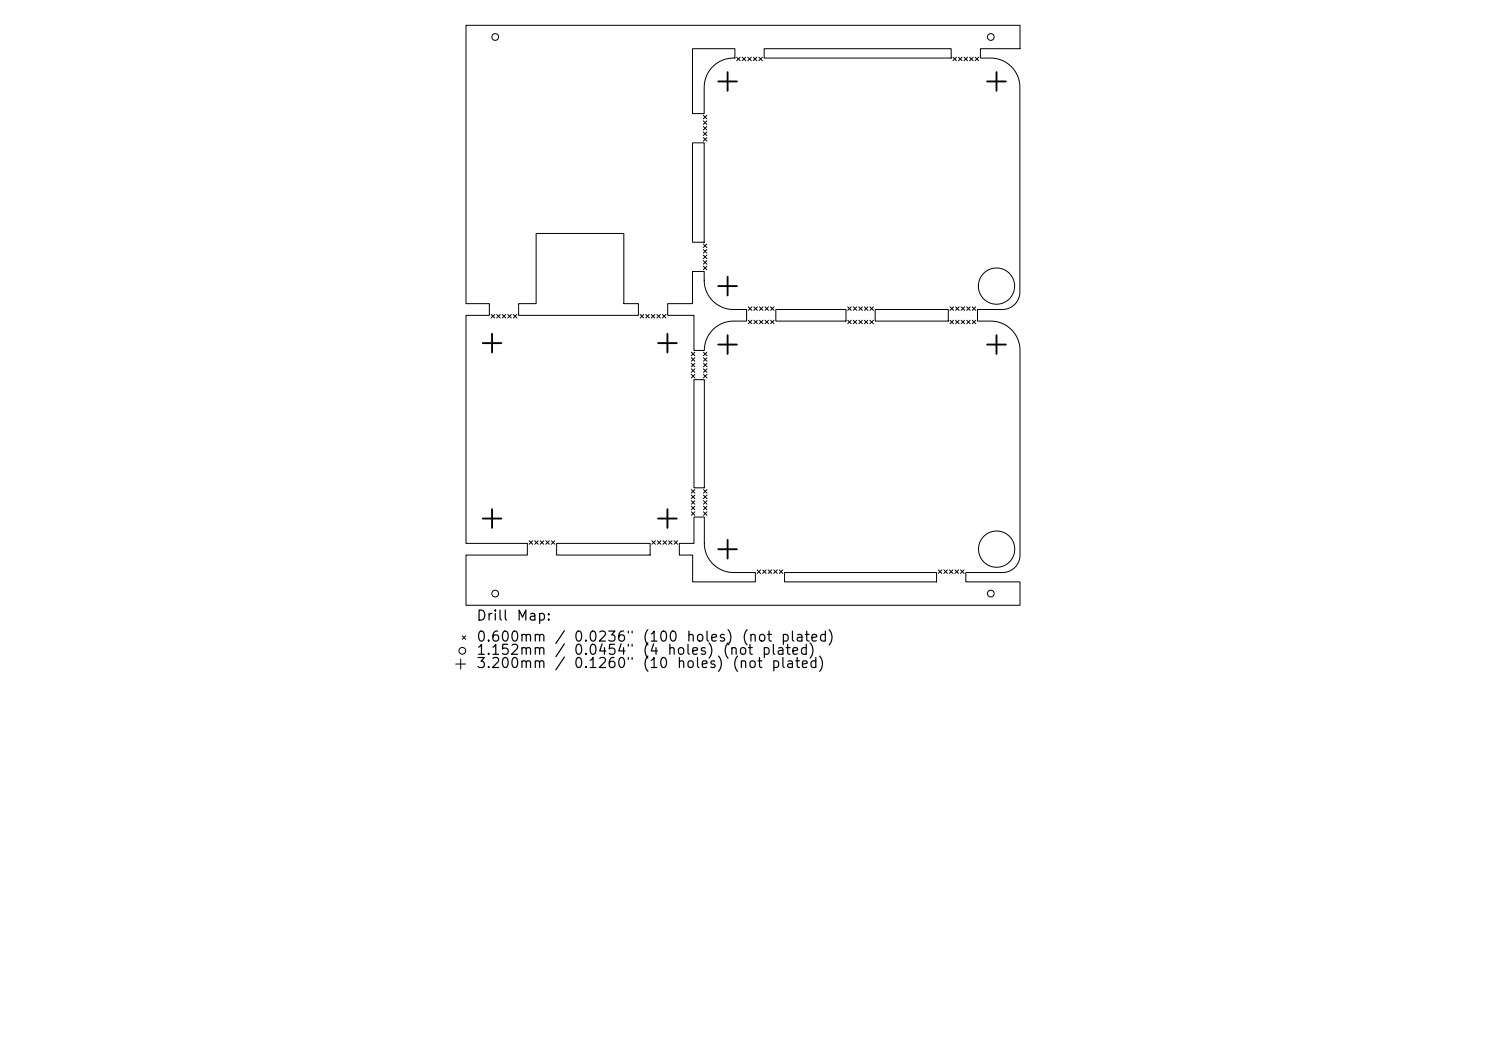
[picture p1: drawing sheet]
<svg xmlns="http://www.w3.org/2000/svg" width="297mm" height="210mm" viewBox="0 0 297 210" stroke-linecap="round" stroke-linejoin="round" font-family="sans-serif">
<defs><g id="words">
<g font-size="2">
<text x="95.1" y="124.5">Drill</text>
<text x="103.1" y="124.5">Map:</text>
<text x="95.1" y="128.7">0.600mm</text>
<text x="95.1" y="131.3">1.152mm</text>
<text x="110.7" y="128.7">/</text>
<text x="110.7" y="131.3">/</text>
<text x="114.5" y="128.7">0.0236&quot;</text>
<text x="114.5" y="131.3">0.0454&quot;</text>
<text x="128.2" y="128.7">(100</text>
<text x="128.2" y="131.3">(4</text>
<text x="133.2" y="131.3">holes)</text>
<text x="137" y="128.7">holes)</text>
<text x="144.3" y="131.3">(not</text>
<text x="148.1" y="128.7">(not</text>
<text x="152.1" y="131.3">plated)</text>
<text x="155.9" y="128.7">plated)</text>
<text x="95.1" y="134">3.200mm</text>
<text x="110.7" y="134">/</text>
<text x="114.5" y="134">0.1260&quot;</text>
<text x="128.2" y="134">(10</text>
<text x="135.1" y="134">holes)</text>
<text x="146.2" y="134">(not</text>
<text x="154" y="134">plated)</text>
</g>
</g></defs>
<g fill="none" stroke="#000" stroke-width=".2">
<path d="M93.1 5.1h110.8v4.6h-7.9v1.9h2a5.8 5.8 0 0 1 5.8 5.8v40.9a3.5 3.5 0 0 1-3.5 3.5h-4.9v2.4h2.6a5.8 5.8 0 0 1 5.9 5.8v40.9a3.5 3.5 0 0 1-3.5 3.5h-7.4v1.9h10.9v4.6h-110.8v-10h12.3v-2.3h-12.3v-45.6h4.7v-2.3h-4.7zM138.4 9.7h8.5v1.9a5.9 5.9 0 0 0-6.2 5.8v5.3h-2.3zM147.2 11.4l.7 .7M147.9 11.4l-.7 .7M148.3 11.4l.7 .7M149 11.4l-.7 .7M149.5 11.4l.7 .7M150.2 11.4l-.7 .7M150.6 11.4l.7 .7M151.3 11.4l-.7 .7M151.7 11.4l.7 .7M152.4 11.4l-.7 .7"/>
<path d="M152.7 9.7h37.4v1.9h-37.4zM190.5 11.4l.7 .7M191.2 11.4l-.7 .7M191.6 11.4l.7 .7M192.3 11.4l-.7 .7M192.7 11.4l.7 .7M193.4 11.4l-.7 .7M193.8 11.4l.7 .7M194.5 11.4l-.7 .7M194.9 11.4l.7 .7M195.6 11.4l-.7 .7M138.4 28.5h2.3v19.9h-2.3z"/>
<path d="M140.6 23.1l.7 .7M140.6 24.2l.7 .7M140.6 25.3l.7 .7M140.6 26.4l.7 .7M140.6 27.5l.7 .7M141.3 23.1l-.7 .7M141.3 24.2l-.7 .7M141.3 25.3l-.7 .7M141.3 26.4l-.7 .7M141.3 27.5l-.7 .7M107.2 46.7h17.5v14h2.9v2.3h-23.9v-2.3h3.5zM138.4 54.2h2.3v1.8a5.8 5.8 0 0 0 5.9 5.8h2.6v2.4h-2.6a5.8 5.8 0 0 0-5.8 5.8h-2.1v-7h-5.3v-2.3h5z"/>
<path d="M140.6 48.8l.7 .7M140.6 49.9l.7 .7M140.6 51l.7 .7M140.6 52.1l.7 .7M140.6 53.2l.7 .7M141.3 48.8l-.7 .7M141.3 49.9l-.7 .7M141.3 51l-.7 .7M141.3 52.1l-.7 .7M141.3 53.2l-.7 .7M98.2 62.8l.7 .7M98.9 62.8l-.7 .7"/>
<path d="M99.3 62.8l.7 .7M100 62.8l-.7 .7M100.4 62.8l.7 .7M101.1 62.8l-.7 .7M101.5 62.8l.7 .7M102.2 62.8l-.7 .7M102.6 62.8l.7 .7M103.3 62.8l-.7 .7M128 62.8l.7 .7M128.7 62.8l-.7 .7M129.1 62.8l.7 .7M129.8 62.8l-.7 .7"/>
<path d="M130.2 62.8l.7 .7M130.9 62.8l-.7 .7M131.3 62.8l.7 .7M132 62.8l-.7 .7M132.4 62.8l.7 .7M133.1 62.8l-.7 .7M138.2 70.4l.7 .7M138.2 71.5l.7 .7M138.2 72.6l.7 .7M138.2 73.7l.7 .7M138.2 74.8l.7 .7M138.7 75.9h2.1v21.6h-2.1z"/>
<path d="M138.9 70.4l-.7 .7M138.9 71.5l-.7 .7M138.9 72.6l-.7 .7M138.9 73.7l-.7 .7M138.9 74.8l-.7 .7M140.6 70.4l.7 .7M140.6 71.5l.7 .7M140.6 72.6l.7 .7M140.6 73.7l.7 .7M140.6 74.8l.7 .7M141.3 70.4l-.7 .7M141.3 71.5l-.7 .7"/>
<path d="M141.3 72.6l-.7 .7M141.3 73.7l-.7 .7M141.3 74.8l-.7 .7M149.6 61.3l.7 .7M149.6 64l.7 .7M150.3 61.3l-.7 .7M150.3 64l-.7 .7M150.7 61.3l.7 .7M150.7 64l.7 .7M151.4 61.3l-.7 .7M151.4 64l-.7 .7M151.8 61.3l.7 .7"/>
<path d="M151.8 64l.7 .7M152.5 61.3l-.7 .7M152.5 64l-.7 .7M152.9 61.3l.7 .7M152.9 64l.7 .7M153.6 61.3l-.7 .7M153.6 64l-.7 .7M154 61.3l.7 .7M154 64l.7 .7M154.7 61.3l-.7 .7M154.7 64l-.7 .7M155.1 61.8h14v2.4h-14z"/>
<path d="M169.4 61.3l.7 .7M169.4 64l.7 .7M170.1 61.3l-.7 .7M170.1 64l-.7 .7M170.5 61.3l.7 .7M170.5 64l.7 .7M171.2 61.3l-.7 .7M171.2 64l-.7 .7M171.7 61.3l.7 .7M171.7 64l.7 .7M172.4 61.3l-.7 .7M172.4 64l-.7 .7"/>
<path d="M172.8 61.3l.7 .7M172.8 64l.7 .7M173.5 61.3l-.7 .7M173.5 64l-.7 .7M173.9 61.3l.7 .7M173.9 64l.7 .7M174.6 61.3l-.7 .7M174.6 64l-.7 .7M174.9 61.8h14.6v2.4h-14.6zM189.9 61.3l.7 .7M189.9 64l.7 .7M190.6 61.3l-.7 .7"/>
<path d="M190.6 64l-.7 .7M191 61.3l.7 .7M191 64l.7 .7M191.7 61.3l-.7 .7M191.7 64l-.7 .7M192.1 61.3l.7 .7M192.1 64l.7 .7M192.8 61.3l-.7 .7M192.8 64l-.7 .7M193.2 61.3l.7 .7M193.2 64l.7 .7M193.9 61.3l-.7 .7"/>
<path d="M193.9 64l-.7 .7M194.3 61.3l.7 .7M194.3 64l.7 .7M195 61.3l-.7 .7M195 64l-.7 .7M138.2 97.8l.7 .7M138.2 98.9l.7 .7M138.9 97.8l-.7 .7M138.9 98.9l-.7 .7M140.6 97.8l.7 .7M140.6 98.9l.7 .7M141.3 97.8l-.7 .7"/>
<path d="M141.3 98.9l-.7 .7M105.8 108.1l.7 .7M106.5 108.1l-.7 .7M106.9 108.1l.7 .7M107.6 108.1l-.7 .7M108 108.1l.7 .7M108.7 108.1l-.7 .7M109.1 108.1l.7 .7M109.8 108.1l-.7 .7M110.2 108.1l.7 .7M110.9 108.1l-.7 .7M111.2 108.6h18.7v2.3h-18.7z"/>
<path d="M130.3 108.1l.7 .7M131 108.1l-.7 .7M131.4 108.1l.7 .7M132.1 108.1l-.7 .7M132.5 108.1l.7 .7M133.2 108.1l-.7 .7M133.6 108.1l.7 .7M134.3 108.1l-.7 .7M134.7 108.1l.7 .7M135.4 108.1l-.7 .7M138.2 100l.7 .7M138.2 101.2l.7 .7"/>
<path d="M138.2 102.3l.7 .7M138.7 103.3h2.1v5.3a5.8 5.8 0 0 0 5.8 5.8h4.4v1.9h-12.6v-5.4h-2.6v-2.3h2.9zM138.9 100l-.7 .7M138.9 101.2l-.7 .7M138.9 102.3l-.7 .7M140.6 100l.7 .7M140.6 101.2l.7 .7M140.6 102.3l.7 .7M141.3 100l-.7 .7M141.3 101.2l-.7 .7M141.3 102.3l-.7 .7M151.3 113.9l.7 .7"/>
<path d="M152 113.9l-.7 .7M152.4 113.9l.7 .7M153.1 113.9l-.7 .7M153.5 113.9l.7 .7M154.2 113.9l-.7 .7M154.7 113.9l.7 .7M155.4 113.9l-.7 .7M155.8 113.9l.7 .7M156.5 113.9l-.7 .7M156.8 114.4h30.4v1.9h-30.4zM187.5 113.9l.7 .7M188.2 113.9l-.7 .7"/>
<path d="M188.7 113.9l.7 .7M189.4 113.9l-.7 .7M189.8 113.9l.7 .7M190.5 113.9l-.7 .7M190.9 113.9l.7 .7M191.6 113.9l-.7 .7M192 113.9l.7 .7M192.7 113.9l-.7 .7M91.1 132.7h2M92.1 131.7v2M92.4 127.1l.7 .7M93.1 127.1l-.7 .7"/>
<circle cx="99" cy="7.4" r=".67"/>
<circle cx="198" cy="7.4" r=".67"/>
<circle cx="199.2" cy="57.2" r="3.6"/>
<circle cx="99" cy="118.6" r=".67"/>
<circle cx="198" cy="118.6" r=".67"/>
<circle cx="199.2" cy="109.7" r="3.6"/>
<circle cx="92.4" cy="130" r=".67"/>
</g>
<g fill="none" stroke="#000" stroke-width=".37">
<path d="M143.6 16.3h3.7M145.4 14.4v3.7M197.3 16.3h3.7M199.2 14.4v3.7M143.6 57.2h3.7M145.4 55.3v3.7M96.5 68.6h3.7M98.3 66.7v3.7M131.5 68.6h3.8M133.4 66.7v3.7M143.6 68.9h3.7M145.4 67v3.7"/>
<path d="M197.3 68.9h3.7M199.2 67v3.7M96.5 103.6h3.7M98.3 101.7v3.8M131.5 103.6h3.8M133.4 101.7v3.8M143.6 109.7h3.7M145.4 107.9v3.7"/>
</g>
<use href="#words"/>
</svg>
